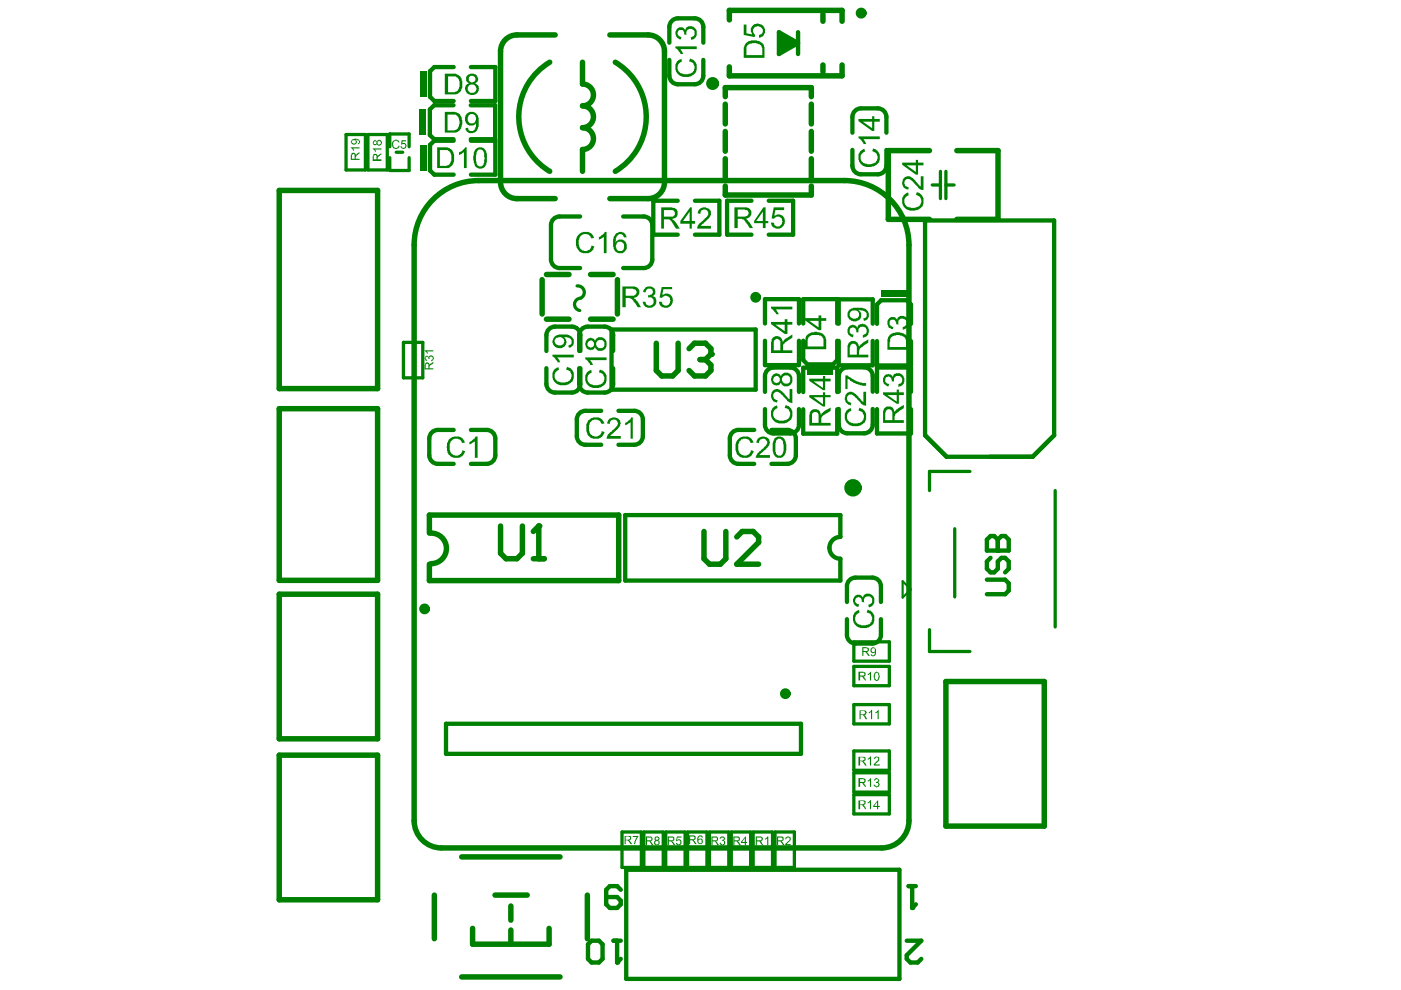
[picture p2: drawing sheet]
<svg xmlns="http://www.w3.org/2000/svg" width="297mm" height="210mm" viewBox="0 0 297 210" stroke-linecap="round" stroke-linejoin="round" font-family="sans-serif">
<g fill="none" stroke="#008000" stroke-width=".7">
<path d="M73.4 28.5h4.1v7.5h-4.1zM78 28.5h4.1v7.5h-4.1zM82.6 31.1v-2.7h4.1v2.7M82.6 33.4v2.8h4.1v-2.8M84 32.3h1.4M197.7 39.2h1.7M199.4 36.3v5.8M200.5 39.2h1.8M200.5 36.3v5.8M85.5 72.6h4.1v7.5h-4.1zM205.6 100h-8.5v4M202.4 112.1v14.5"/>
<path d="M223.7 104v28.9M181 136.1h7.6v4.1h-7.6zM197.1 133.5v4.6h8.5M181 141.3h7.6v4.1h-7.6zM181 149.4h7.6v4.1h-7.6zM181 159.2h7.6v4.1h-7.6zM131.9 176.4h4.1v7.5h-4.1zM136.5 176.4h4.1v7.5h-4.1zM141.1 176.4h4.2v7.5h-4.2zM145.8 176.4h4.1v7.5h-4.1zM150.4 176.4h4.1v7.5h-4.1zM155 176.4h4.2v7.5h-4.2z"/>
<path d="M159.7 176.4h4.1v7.5h-4.1zM164.3 176.4h4.1v7.5h-4.1zM181 163.9h7.6v4h-7.6zM181 168.5h7.6v4.1h-7.6z"/>
</g>
<g fill="none" stroke="#008000" stroke-width=".91">
<path d="M96.2 14.2h-4.1l-.9 .9v5.4l.9 .9h4.1M99.8 14.2h5.2v7.2h-5.2M141.9 5.7v3.4M141.9 12.7v3.3M143.7 17.9h3.6M143.7 3.9h3.6M149.1 5.7v3.4M149.1 12.7v3.3M96.2 22.3h-4.2l-.9 .9v5.4l.9 .9h4.2M96.2 29.8h-4.1l-.9 .9v5.5l.9 .8h4.1M99.8 22.3h5.2v7.2h-5.2M99.8 29.8h5.2v7.2h-5.2"/>
<path d="M180.7 24.8v3.3M180.7 31.8v3.3M182.6 37h3.5M182.6 23h3.5M187.9 24.8v3.3M187.9 31.8v3.3M116.8 47.7v7.3M118.6 56.8h4.4M118.6 45.9h4.4M132.1 56.8h4.4M132.1 45.9h4.4M138.3 47.7v7.3"/>
<path d="M143.7 42.6h-5.2v7.2h5.2M147.3 42.6h5.2v7.2h-5.2M159.3 42.6h-5.1v7.2h5.1M163 42.6h5.2v7.2h-5.2M196.1 46.7h27.4v45.6l-4.6 4.5h-18.2l-4.6-4.5zM115.8 71.1v3.3M115.8 78.1v3.3M117.7 69.3h3.5M122.8 71.1v3.3M122.8 78.1v3.3M123.1 71.1v3.3M123.1 78.1v3.3"/>
<path d="M124.6 69.3h3.6M129.7 69.9h30.5v12.7h-30.5zM130 71.1v3.3M130 78.1v3.3M162.2 68.6v-5.2h7.2v5.2M162.2 72.2v5.2h7.2v-5.2M162.2 79.7v3.4M164 77.9h3.6M169.4 79.7v3.4M170.3 68.6v-5.2h7.2v5.2M170.3 72.2v4.1l.9 1h5.4l.9-1v-4.1M177.8 68.6v-5.1h7.2v5.1"/>
<path d="M177.8 72.3v5.1h7.2v-5.1M177.8 79.7v3.4M179.7 77.9h3.5M185 79.7v3.4M185.9 68.7v-4.1l.9-.9h5.5l.8 .9v4.1M185.9 72.3v5.2h7.2v-5.2M91 93v3.5M92.8 98.3h3.4M92.8 91.2h3.4M99.8 98.3h3.4M99.8 91.2h3.4M105 93v3.5"/>
<path d="M117.7 83.2h3.5M122.3 88.9v3.6M124.1 94.3h3.4M124.1 87.1h3.4M124.6 83.2h3.6M131.1 94.3h3.4M131.1 87.1h3.4M136.3 88.9v3.6M154.7 93v3.5M156.6 98.3h3.3M156.6 91.2h3.3M162.2 86.7v3.4"/>
<path d="M163.6 98.3h3.3M163.6 91.2h3.3M164 91.9h3.6M168.7 93v3.5M169.4 86.7v3.4M170.3 83.1v-5.1h7.2v5.1M170.3 86.8v5.1h7.2v-5.1M177.8 86.7v3.4M179.7 91.9h3.5M185 86.7v3.4M185.9 86.7v5.2h7.2v-5.2M185.9 83.1v-5.2h7.2v5.2"/>
<path d="M178.2 109.2h-45.6v13.9h45.6M179.6 124.3v3.3M179.6 131.3v3.3M181.4 136.4h3.5M181.4 122.5h3.5M186.8 124.3v3.3M186.8 131.3v3.3M94.6 153.5h75.2v6.3h-75.2zM132.8 184.4h57.9v23.1h-57.9z"/>
</g>
<g fill="none" stroke="#008000" stroke-width="1.2">
<path d="M106.1 10.9v27.7M109.6 7.4h8.1M123.5 13.2v4.6M129.3 7.4h8.1M140.9 10.9v27.7M154.6 4.2v-2h23.9v2.3M165.4 7.8l2.9 1.3-2.5 1.4v-1.6l1.3 .2M174.5 3v1.5M174.5 13.8v1.5M178.5 13.8v2.3h-23.9v-1.9M101.5 38.3h77.5M123.5 31.7v4.6"/>
<path d="M153.8 20.5v-1.9h18.2v1.9M153.8 39.4v2h18.2v-2M153.8 22.1v4.2M153.8 27.9v4.2M153.8 33.7v4.1M172 22.1v4.2M172 27.9v4.2M172 33.7v4.1M197.1 31.9h-8.8v14.6h8.8M202.9 31.9h8.7v14.6h-8.7M59.2 40.4h20.9v42h-20.9zM87.8 51.9v122.1"/>
<path d="M109.6 42.1h8.1M114.9 59.3v7.3M115.9 58.2h4.7M125.2 58.2h4.8M129.3 42.1h8.1M130.9 59.3v7.3M192.7 51.9v122.1M115.9 67.7h4.7M125.2 67.7h4.8M59.2 86.7h20.9v36.3h-20.9zM91 113v-3.8h40.2v13.9h-40.2v-3.5M59.2 126h20.9v30.6h-20.9z"/>
<path d="M200.5 144.5h20.9v30.7h-20.9zM59.2 160.1h20.9v30.7h-20.9zM93.6 179.8h93.3M92.1 189.8v9.2M97.9 181.7h20.8M100.2 196.8v3.4h16.2v-3.4M105 189.8h6.8M108.3 192.1v3M108.3 197.2v3M124.5 189.8v9.2M97.9 207.1h20.8"/>
</g>
<path d="M165.1 6.8l4.1 2.3-4.1 2.4zM169.2 6.8v4.7M178.2 109.2v4.6M178.2 118.5v4.6" fill="none" stroke="#008000" stroke-width=".93"/>
<path d="M191.4 123.2l1.7 1.8-1.7 1.7z" fill="none" stroke="#008000" stroke-width=".46"/>
<g fill="#008000">
<path d="M89 30.7h1.4v5.5h-1.4z" fill-rule="evenodd"/>
<path d="M171.2 78h5.4v1.4h-5.4z" fill-rule="evenodd"/>
<path d="M186.8 61.5h5.5v1.4h-5.5z" fill-rule="evenodd"/>
<path d="M89 23.2h1.3v5.4h-1.3z" fill-rule="evenodd"/>
<path d="M89 15.1h1.4v5.5h-1.4z" fill-rule="evenodd"/>
</g>
<g fill="#008000">
<path d="M74.4 31.2h1.8v.3h-1.4l.3 .2v.2h-.3v-.2z"/>
<path d="M83.2 30.1a.81 .81 0 0 1 .8-.5 .81 .81 0 0 1 .7 .6h-.2a.54 .54 0 0 0-.7-.3 .54 .54 0 0 0-.4 .5h-.1v.4h.1a.52 .52 0 0 0 .5 .6 .52 .52 0 0 0 .6-.5h.2a.76 .76 0 0 1-.8 .7 .76 .76 0 0 1-.7-.7h-.1z"/>
<path d="M85.2 29.7h.9v.3h-.7l-.1 .4a.58 .58 0 0 1 .7 .1 .58 .58 0 0 1 .1 .7 .61 .61 0 0 1-.7 .4 .61 .61 0 0 1-.5-.6h.3a.42 .42 0 0 0 .5 .3 .42 .42 0 0 0 .3-.5 .42 .42 0 0 0-.6-.3l-.4 .2z"/>
<path d="M74.6 32.9v.8h.6v-.6a.31 .31 0 0 0-.1-.4 .31 .31 0 0 0-.4 0zM74.5 32.5h.1a.46 .46 0 0 1 .5-.1 .46 .46 0 0 1 .3 .5l.8-.6v.2l-.8 .7v.5h.8v.2h-1.8z"/>
<path d="M74.6 30a.42 .42 0 0 0 .8 0 .42 .42 0 0 0-.8 0zM74.5 29.7a1.18 1.18 0 0 1 1.8 .3 .44 .44 0 0 1-.4 .5v.2v-.3a.37 .37 0 0 0 .2-.4 .37 .37 0 0 0-.4-.3l-.3-.1a.56 .56 0 0 1 .3 .7 .56 .56 0 0 1-.6 .4 .44 .44 0 0 1-.6-.5h-.1z"/>
</g>
<path d="M131.6 188.7l-.8-.8h-1.5l-.8 .8v3l.8 .8h1.5l.8-.8v-.7l-.8-.8h-2.3" fill="none" stroke="#008000" stroke-width=".93"/>
<g fill="#008000">
<path d="M134.2 177.2h1.1l-.6 1.2-.1 .6h-.2l.1-.6 .2-.6 .4-.3h-.9z"/>
<path d="M143.5 177.4h1v.2h-.8l-.2 .4a.64 .64 0 0 1 1 .5 .64 .64 0 0 1-.8 .7l-.4-.2v-.3h.2a.4 .4 0 0 0 .7 .2 .4 .4 0 0 0-.1-.6 .33 .33 0 0 0-.3-.1 .33 .33 0 0 0-.3 .2l-.2-.1z"/>
<path d="M152.7 177.5h.1a.49 .49 0 0 1 .8 .2l.1 .2-.3 .3a.6 .6 0 0 1 .2 1 .6 .6 0 0 1-1-.3l.2-.3a.38 .38 0 0 0 .4 .5 .38 .38 0 0 0 .3-.6l-.1-.2h-.4l.2-.3h.2l.1-.3-.3-.2-.4 .3h-.2z"/>
<path d="M162.2 177.8l.5-.4h.2v1.8h-.2v-1.4l-.4 .2z"/>
<path d="M166.6 177.5h.1a.57 .57 0 0 1 .9 0 .57 .57 0 0 1-.3 .9l-.6 .6h.9v.2h-1.1a.79 .79 0 0 1 .6-.8 .43 .43 0 0 0 .3-.5 .43 .43 0 0 0-.6-.3l-.1 .3h-.2z"/>
<path d="M184 170.1h.2l.5-.5v2h-.3v-1.5l-.2 .2h-.2z"/>
<path d="M184 165.4h.2l.5-.4v1.8h-.3v-1.4l-.2 .3h-.2z"/>
<path d="M185.4 165.2a.55 .55 0 0 1 .7-.2 .55 .55 0 0 1 .2 .8h-.1a.65 .65 0 0 1 .2 .7 .65 .65 0 0 1-.7 .4v-.1a.41 .41 0 0 1-.4-.4h.2a.35 .35 0 0 0 .3 .3 .35 .35 0 0 0 .4-.3h.1l-.1-.4h-.5v-.2a.34 .34 0 0 0 .4-.2 .34 .34 0 0 0 0-.4h-.4l-.2 .4-.2-.2z"/>
<path d="M184 160.8h.2l.5-.5v2h-.3v-1.5l-.2 .2h-.2z"/>
<path d="M185.4 160.6l.4-.3 .2 .2a.41 .41 0 0 1 .4 .4h.1h-.1v.4l-.8 .8h.9v.2h-1.2v-.3l.5-.6a.41 .41 0 0 0 .4-.5 .41 .41 0 0 0-.5-.3l-.2 .3h-.2z"/>
<path d="M184.2 151l.5-.3v-.2h.2v2h-.2v-1.5l-.3 .2h-.2z"/>
<path d="M185.6 151h.2l.5-.5v2h-.2v-1.5l-.3 .2h-.2z"/>
<path d="M184 142.9h.2l.5-.5v1.9h-.3v-1.4l-.2 .2h-.2z"/>
<path d="M132.7 177.4v.6h.5a.35 .35 0 0 0 .4-.3 .35 .35 0 0 0-.4-.3zM132.4 177.2h.8a.47 .47 0 0 1 .6 .4 .47 .47 0 0 1-.4 .6l.6 .8h-.3l-.2-.4a.66 .66 0 0 0-.8-.4v.8h-.3z"/>
<path d="M141.8 177.6v.6h.5a.32 .32 0 0 0 .5-.2 .32 .32 0 0 0-.4-.4zM141.6 177.4h.8a.52 .52 0 0 1 .6 .4 .52 .52 0 0 1-.5 .6l.4 .2 .3 .6h-.3l-.3-.3a.66 .66 0 0 0-.8-.5v.8h-.2z"/>
<path d="M137.2 177.6v.6h.6a.3 .3 0 0 0 .3-.3 .3 .3 0 0 0-.3-.3zM136.9 177.4h.9a.52 .52 0 0 1 .5 .4 .52 .52 0 0 1-.4 .6l.3 .2 .4 .6h-.4l-.4-.8h-.6v.8h-.3z"/>
<path d="M139 177.6v.4l.3 .2v-.2a.25 .25 0 0 0 .3-.1 .25 .25 0 0 0-.2-.3l-.1-.1zM138.9 178.5v.1a.36 .36 0 0 0 .4 .5 .36 .36 0 0 0 .3-.5 .32 .32 0 0 0-.2-.3 .32 .32 0 0 0-.4 .1zM138.8 177.6a.5 .5 0 0 1 .7-.2 .5 .5 0 0 1 .1 .8h-.1a.59 .59 0 0 1 .2 .8 .59 .59 0 0 1-.8 .1 .59 .59 0 0 1-.1-.8l.2-.1-.2-.2z"/>
<path d="M146.3 177.4v.5h.6a.3 .3 0 0 0 .4-.3 .3 .3 0 0 0-.4-.2zM146.1 177.1h.9a.49 .49 0 0 1 .5 .4 .49 .49 0 0 1-.2 .5l-.3 .2 .4 .2 .3 .6h-.3a1.01 1.01 0 0 0-1.1-.8v.8h-.2z"/>
<path d="M147.9 177.4h.2a.49 .49 0 0 1 .5-.3 .49 .49 0 0 1 .4 .5h-.2a.36 .36 0 0 0-.4-.2 .36 .36 0 0 0-.3 .3v.3v-.1a.59 .59 0 0 1 .9 .4 .59 .59 0 0 1-.7 .7 .66 .66 0 0 1-.5-.8zM148.1 178.2a.42 .42 0 0 0 .1 .5 .42 .42 0 0 0 .6-.1v-.2a.36 .36 0 0 0-.2-.4 .36 .36 0 0 0-.4 0z"/>
<path d="M151.1 177.6v.6h.6a.3 .3 0 0 0 .3-.3 .3 .3 0 0 0-.3-.3zM150.8 177.4h.9a.52 .52 0 0 1 .5 .4 .52 .52 0 0 1-.4 .6l.3 .2 .4 .6h-.4l-.4-.8h-.6v.8h-.3z"/>
<path d="M155.7 177.6v.6h.6a.3 .3 0 0 0 .3-.3 .3 .3 0 0 0-.3-.3zM155.5 177.4h.8a.52 .52 0 0 1 .6 .4 .52 .52 0 0 1-.5 .6l.4 .2 .3 .6h-.3l-.6-.8h-.5v.8h-.2z"/>
<path d="M157.9 177.7l-.6 .8h.6zM158 177.4h.1v1.1h.3v.2h-.3v.5h-.2v-.5h-.8v-.2z"/>
<path d="M160.5 177.6v.6h.5a.32 .32 0 0 0 .5-.3 .32 .32 0 0 0-.5-.3zM160.2 177.4h1a.52 .52 0 0 1 .4 .2 .52 .52 0 0 1 0 .6l-.4 .2 .3 .1 .4 .7h-.3l-.6-.8h-.5v.8h-.3z"/>
<path d="M165 177.6v.6h.6a.3 .3 0 0 0 .3-.3 .3 .3 0 0 0-.3-.3zM164.7 177.4h1a.49 .49 0 0 1 .4 .3 .49 .49 0 0 1-.2 .6l-.2 .1 .3 .2 .4 .6h-.4l-.6-.8h-.4v.8h-.3z"/>
<path d="M182.4 169.8v.7h.5a.35 .35 0 0 0 .4-.3 .35 .35 0 0 0-.4-.4zM182 169.7h.9a.48 .48 0 0 1 .6 .4 .48 .48 0 0 1-.3 .5h-.1l.3 .4 .2 .6h-.2l-.3-.5a.62 .62 0 0 0-.7-.5v1h-.4z"/>
<path d="M186 170.1l-.6 .8h.6zM186.1 169.7h.1v1.2h.3v.2h-.3v.5h-.2v-.5h-.9v-.2z"/>
<path d="M182.4 165.2v.6h.4a.32 .32 0 0 0 .5-.2 .32 .32 0 0 0-.4-.4zM182 165h1.1v.1a.44 .44 0 0 1 .4 .6l-.2 .3h-.2l.2 .1 .3 .7h-.2l-.3-.3a.62 .62 0 0 0-.7-.5v.8h-.4z"/>
<path d="M182.4 160.6v.7h.5l.4-.3v-.3l-.2-.1zM182 160.5h.9a.47 .47 0 0 1 .6 .4 .47 .47 0 0 1-.4 .5l.6 .9h-.3l-.3-.4a.62 .62 0 0 0-.7-.5v.9h-.4z"/>
<path d="M182.5 150.7v.7h.7l.3-.3-.3-.4zM182.2 150.6h.9a.49 .49 0 0 1 .6 .4 .49 .49 0 0 1-.5 .6l.3 .2 .4 .7h-.4l-.2-.6-.4-.3h-.4v.9h-.3z"/>
<path d="M182.4 142.6v.6h.4a.32 .32 0 0 0 .5-.2 .32 .32 0 0 0-.4-.4zM182 142.4h1.1v.1a.44 .44 0 0 1 .4 .6l-.2 .4h-.2l.2 .1 .3 .7h-.2l-.3-.4a.62 .62 0 0 0-.7-.4v.8h-.4z"/>
<path d="M185.6 142.8a1.11 1.11 0 0 0 .2 1.4h.2a.98 .98 0 0 0 0-1.6zM185.5 142.5a.61 .61 0 0 1 .7 0 .61 .61 0 0 1 .2 .7h.1l-.1 .6a.52 .52 0 0 1-.5 .6 .52 .52 0 0 1-.5-.6l-.1-.8z"/>
<path d="M183.1 137.4v.6h.4a.31 .31 0 0 0 .5-.2 .31 .31 0 0 0-.4-.4zM182.8 137.2h.9v.1a.44 .44 0 0 1 .5 .6l-.2 .4h-.3l.7 .8h-.3l-.6-.8h-.4v.8h-.3z"/>
<path d="M184.8 137.8a.39 .39 0 0 0 .7 0 .39 .39 0 0 0-.7 0zM184.6 137.6l.1-.2a.58 .58 0 0 1 .9 0l.1 .3a1.14 1.14 0 0 1-.6 1.5l-.4-.1-.1-.4h.2a.37 .37 0 0 0 .4 .2 .37 .37 0 0 0 .3-.4v-.2a.52 .52 0 0 1-.5 .2 .52 .52 0 0 1-.4-.4z"/>
</g>
<path d="M192.6 187.9h1.6M193.4 187.9v4.6" fill="none" stroke="#008000" stroke-width=".93"/>
<circle cx="193.4" cy="192.5" r=".46" fill="#008000"/>
<path d="M194.2 191.7l-.8 .8" fill="none" stroke="#008000" stroke-width=".93"/>
<g fill="#008000">
<path d="M90.1 75.7a.47 .47 0 0 1 .8 0 .43 .43 0 0 1 .4-.4 .43 .43 0 0 1 .5 .2l.2 .3v.3l-.5 .5-.1-.2a.41 .41 0 0 0 .4-.5 .41 .41 0 0 0-.5-.4l-.2 .2v.4h-.3a.3 .3 0 0 0-.1-.4 .3 .3 0 0 0-.4 .1 .3 .3 0 0 0 .2 .4l.1 .2-.1 .2-.4-.2-.1-.4z"/>
<path d="M90 74.3h1.9v.2h-1.4l.2 .2v.3h-.2v-.3z"/>
<path d="M117.5 78.3l.9-.4 .1 .5a1.3 1.3 0 0 0-.9 1.4 1.3 1.3 0 0 0 1.2 1.2 2.02 2.02 0 0 0 2.3-.7 1.29 1.29 0 0 0-1-1.9l-.1-.1 .3-.6a2.13 2.13 0 0 1 1.2 2.9h-.1a.75 .75 0 0 1-.7 .7 2.24 2.24 0 0 1-2.4 .2 2.24 2.24 0 0 1-1.2-2v-.5z"/>
<path d="M117.1 75.2h4.5v.6h-3.4l.6 .9v.1h-.6v-.2l-.5-.6-.6-.5z"/>
<path d="M157.7 5.2h.6v1.9l1.1 .2v-.1a1.44 1.44 0 0 1 .3-1.8 1.44 1.44 0 0 1 1.7-.2 1.46 1.46 0 0 1 .8 1.6 1.46 1.46 0 0 1-1.3 1.2v-.6a.88 .88 0 0 0 .8-.8 .88 .88 0 0 0-.7-.9 1 1 0 0 0-1 .1 1 1 0 0 0-.3 1l.4 .6-.1 .5-2.3-.5z"/>
<path d="M163.5 65h4.5v.6h-3.5l.6 .9v.1h-.5l-.5-.8-.6-.4z"/>
<path d="M182.4 32l.9-.4 .1 .6a1.3 1.3 0 0 0-.9 1.4 1.3 1.3 0 0 0 1.2 1.1 1.64 1.64 0 0 0 2.4-1.6l-.1-.2a.8 .8 0 0 0-.9-.7l-.2-.2 .2-.5a2 2 0 0 1 .7 3.4 2.58 2.58 0 0 1-3.7-.7l-.1-.9a1.17 1.17 0 0 1 .4-1.1z"/>
<path d="M182 28.9h4.5v.6h-3.4l.5 .9v.1h-.5l-.4-.7-.7-.5z"/>
<path d="M191.6 41.3l1-.5 .1 .6a1.3 1.3 0 0 0-1 1.4 1.3 1.3 0 0 0 1.3 1.2 1.64 1.64 0 0 0 2.3-1.7l-.1-.2a.8 .8 0 0 0-.8-.7l-.2-.1 .2-.6a2 2 0 0 1 .7 3.5 2.58 2.58 0 0 1-3.7-.7l-.1-.9a1.17 1.17 0 0 1 .3-1.2z"/>
<path d="M191.6 37.7a1.47 1.47 0 0 1 2.2 .4l1.4 1.5v-2.2h.6v2.9h-.6l-.3-.3-1-1a1.97 1.97 0 0 0-1.7-1.1 .93 .93 0 0 0-.4 1.1 .93 .93 0 0 0 .9 .7l-.1 .6a1.63 1.63 0 0 1-1.3-1.8z"/>
<path d="M163.8 86.4l.9-.4 .2 .5a1.3 1.3 0 0 0-1 1.4 1.3 1.3 0 0 0 1.2 1.2 2.02 2.02 0 0 0 2.3-.7 1.29 1.29 0 0 0-.9-1.9l-.1-.1 .2-.6a2.13 2.13 0 0 1 1.3 2.9h-.1a.75 .75 0 0 1-.7 .7 2.24 2.24 0 0 1-2.4 .2 2.24 2.24 0 0 1-1.2-2v-.5z"/>
<path d="M163.8 82.8a1.6 1.6 0 0 1 2.3 .6l1.3 1.3v-2.2h.6v3a2.9 2.9 0 0 1-1.7-1.3 2.12 2.12 0 0 0-1.9-1.1 .93 .93 0 0 0-.4 1 .93 .93 0 0 0 .9 .7l-.2 .6a1.46 1.46 0 0 1-1.2-.9 1.46 1.46 0 0 1 .3-1.5z"/>
<path d="M90.3 77.3v.8h.5v-.9l-.3-.1zM90.1 77.1h.2a.38 .38 0 0 1 .3-.3 .38 .38 0 0 1 .3 .3l.2 .3 .2-.3 .6-.4v.4l-.8 .5v.5h.8v.2h-1.9z"/>
<path d="M117.8 71.7a1.01 1.01 0 0 0 .3 1.5 1.01 1.01 0 0 0 1.5-.4v-.1a.88 .88 0 0 0-.3-1 .88 .88 0 0 0-1-.1zM117.4 71.6a2.99 2.99 0 0 1 3.1-.6 1.48 1.48 0 0 1 1.1 1.9l-.1 .3-.5 .5h-.4l-.1-.5h.1a.79 .79 0 0 0 .6-.7 .79 .79 0 0 0-.5-.8l-.4-.2h-.7a1.34 1.34 0 0 1 .2 1.8 1.34 1.34 0 0 1-1.7 .4 1.35 1.35 0 0 1-.7-2.1z"/>
<path d="M158.4 9.7l-.1 2h3.3v-1.2a1.17 1.17 0 0 0-1.1-1.2l-.2-.2-1.3 .2zM158 9.3a2.67 2.67 0 0 1 4 .3l.1 2.7h-4.4v-2.2z"/>
<path d="M164.2 72.1l-.1 2.2h1.3v-1.4a.78 .78 0 0 0-.3-.9 .78 .78 0 0 0-.9 .1zM163.7 71.7a1.22 1.22 0 0 1 1.4-.4 1.22 1.22 0 0 1 .8 1.2l.7-.8 1.4-.8v.7l-1.5 1.1a.66 .66 0 0 0-.5 .8v.8h2v.6h-4.5v-2.4z"/>
<path d="M164.4 68.8l2 1.4v-1.4zM163.5 68.3h2.9v-.6h.5v.6h1.1v.5h-1.1v2h-.5l-2.9-2.1z"/>
<path d="M182.9 25.8l2 1.4v-1.4zM182 25.2h2.9v-.6h.5v.6h1.1v.6h-1.1v2h-.5l-2.9-2.1z"/>
<path d="M192.2 35.1l2 1.3v-1.3zM191.3 34.5h2.9v-.6h.4v.6h1.2v.6h-1.2v1.9h-.4l-2.9-2.1z"/>
<path d="M164.1 80.1a.73 .73 0 0 0 .1 1 .73 .73 0 0 0 1-.1 .73 .73 0 0 0-.1-1.1 .62 .62 0 0 0-1 .2zM165.8 80.5a.91 .91 0 0 0 1.8 0 .91 .91 0 0 0-1.8 0zM163.8 79.5a1.06 1.06 0 0 1 1.8 .2v.1a1.26 1.26 0 0 1 1.4-.8 1.26 1.26 0 0 1 1 1.4 1.27 1.27 0 0 1-.9 1.5 1.27 1.27 0 0 1-1.5-.8 .98 .98 0 0 1-1.7 .3h-.1a1.56 1.56 0 0 1 0-1.9z"/>
</g>
<path d="M192.2 199.4h3.1l-3.1 3.1v.8l.8 .8h1.6l.7-.8" fill="none" stroke="#008000" stroke-width=".93"/>
<g fill="#008000">
<path d="M79 31.5h1.9v.2h-1.4l.2 .2v.3h-.2v-.3z"/>
<path d="M124.7 89.2a2.04 2.04 0 0 1 3.4 .6l-.5 .1a1.38 1.38 0 0 0-1.7-.9 1.38 1.38 0 0 0-1 1.6 1.5 1.5 0 0 0 .9 1.8 1.19 1.19 0 0 0 1.8-1l.7 .2h-.2a1.97 1.97 0 0 1-3.3 .8l-.3-.3a3.6 3.6 0 0 1 0-2.7z"/>
<path d="M128.9 89.1l.2-.1a1.46 1.46 0 0 1 1.5-.5 1.46 1.46 0 0 1 1 1.3l-.1 .1a2.51 2.51 0 0 1-1.3 1.7l-.8 .8h2.2v.6h-3a2.75 2.75 0 0 1 1.4-1.8l.7-.7a.85 .85 0 0 0-.1-1.4 .85 .85 0 0 0-1.3 .6v.2l-.6-.1z"/>
<path d="M132.5 89.7l1-.6 .3-.6h.4v4.5h-.5v-3.5l-.9 .6h-.3z"/>
<path d="M122.3 50.1a2.15 2.15 0 0 1 3.4-.2l.2 .5-.5 .2a1.31 1.31 0 0 0-1.4-1 1.31 1.31 0 0 0-1.2 1.2 2.01 2.01 0 0 0 .7 2.3 1.3 1.3 0 0 0 1.9-.9l.1-.1 .6 .2a2.14 2.14 0 0 1-2.9 1.3v-.1a.75 .75 0 0 1-.7-.7 2.65 2.65 0 0 1-.2-2.6z"/>
<path d="M127 50.2h.2l.6-.5 .5-.5h.3v4.5h-.6v-3.5l-.9 .6h-.1z"/>
<path d="M79.2 33.1v.7h.6v-.5a.31 .31 0 0 0-.2-.4 .31 .31 0 0 0-.4 .2zM79.1 32.7l.5-.1a.41 .41 0 0 1 .5 .5l.8-.6v.2l-.8 .7v.4h.8v.3h-1.9z"/>
<path d="M79.2 30.2a.3 .3 0 0 0 .6 0 .3 .3 0 0 0-.6 0zM80.1 30a.42 .42 0 0 0 .2 .7 .42 .42 0 0 0 .5-.6l-.4-.3zM79.1 30a.47 .47 0 0 1 .8 0v-.2a.6 .6 0 0 1 .9 0 .6 .6 0 0 1 0 .9 .6 .6 0 0 1-.9 0v-.2a.49 .49 0 0 1-.5 .3 .49 .49 0 0 1-.4-.5z"/>
<path d="M94.9 24.3v3.4h1a1.2 1.2 0 0 0 1.4-1.3 1.7 1.7 0 0 0-.8-2.1zM94.3 23.7h1.7a1.96 1.96 0 0 1 2 2 2.41 2.41 0 0 1-1 2.3l-2.7 .1z"/>
<path d="M99.3 24.5v.3a.9 .9 0 0 0 .7 1.3 .9 .9 0 0 0 .8-1.3 .86 .86 0 0 0-1.5-.3zM98.9 24.1a1.55 1.55 0 0 1 1.7-.2 1.55 1.55 0 0 1 .9 1.4v.3a2.45 2.45 0 0 1-.7 2.4 1.26 1.26 0 0 1-2.1-.8l.5-.1a.81 .81 0 0 0 .8 .7 .81 .81 0 0 0 .8-.8l.1-1a1.27 1.27 0 0 1-1.5 .5 1.27 1.27 0 0 1-.8-1.4l.1-.7z"/>
<path d="M130.5 49.6a1.4 1.4 0 0 1 1.4-.4 1.4 1.4 0 0 1 1 1.1h-.6a.82 .82 0 0 0-.9-.7 .82 .82 0 0 0-.7 .8h-.1l-.1 .9 .1 .1a1.24 1.24 0 0 1 1.4-.6 1.24 1.24 0 0 1 .9 1.3v.1a1.4 1.4 0 0 1-1.3 1.5 1.4 1.4 0 0 1-1.5-1.3 3.7 3.7 0 0 1 .2-2.5zM130.8 51.5v.1a1.02 1.02 0 0 0-.1 1.2 1.02 1.02 0 0 0 1.1 .4 1.04 1.04 0 0 0 .5-1.3 1.04 1.04 0 0 0-1.4-.5z"/>
</g>
<path d="M149.3 112.7v5.8l1.1 1.1h2.3l1.2-1.1v-5.8M156.2 113.8l1.2-1.1h2.3l1.1 1.1v1.2l-4.6 4.6h4.6" fill="none" stroke="#008000" stroke-width="1.2"/>
<g fill="#008000">
<path d="M188.5 67.4a1.17 1.17 0 0 1 1.7 .4 .6 .6 0 0 1 .6-.7v-.1a1.48 1.48 0 0 1 1.9 1.1 1.48 1.48 0 0 1-1.3 1.8v-.6a.62 .62 0 0 0 .7-.5 .9 .9 0 0 0-.8-1.2 .9 .9 0 0 0-.8 1.2l-.5-.1a.82 .82 0 0 0-.4-.8 .82 .82 0 0 0-.9 0l-.1 .4a.82 .82 0 0 0 .8 1l-.1 .5a1.21 1.21 0 0 1-1-1.9z"/>
<path d="M95.1 93.2a2.02 2.02 0 0 1 3.5 .6l-.6 .1a1.38 1.38 0 0 0-1.6-.9 1.38 1.38 0 0 0-1 1.6 1.63 1.63 0 0 0 1.2 2h.1a1.19 1.19 0 0 0 1.3-1.2l.6 .3a1.96 1.96 0 0 1-1.6 1.4 1.96 1.96 0 0 1-2-1l-.1-.3a3.7 3.7 0 0 1 .2-2.6z"/>
<path d="M99.5 93.7l.9-.6 .4-.5h.5v4.5h-.6v-3.5l-.9 .6h-.3z"/>
<path d="M171.4 71.6l-.2 1.9h3.4v-1.4a1.23 1.23 0 0 0-1.4-1.1h-.5a1.48 1.48 0 0 0-1.3 .6zM170.9 71.3a2.67 2.67 0 0 1 3.9-.1l.4 .8v2h-4.5v-1.8z"/>
<path d="M171.6 68l2 1.4v-1.4zM170.7 67.4h2.9v-.5h.5v.5h1.1v.6h-1.1v2h-.5l-2.9-2.1z"/>
<path d="M188.8 71.6l-.2 .9v1.1h3.5v-1.1a1.2 1.2 0 0 0-1.3-1.3 2.26 2.26 0 0 0-2 .4zM188.5 71.2h.1a2.52 2.52 0 0 1 3.7 .2l.3 .4v2.4h-4.4v-2.4z"/>
<path d="M95 16.2v3.4h1.2a1.48 1.48 0 0 0 1.2-1.9 1.27 1.27 0 0 0-1.5-1.5zM94.3 15.6h1.7a1.8 1.8 0 0 1 2 2v.2a1.86 1.86 0 0 1-2.1 2.2h-1.6z"/>
<path d="M99.4 16.4a.74 .74 0 0 0 .3 1 .74 .74 0 0 0 1-.2 .74 .74 0 0 0-.1-1h-.2a.76 .76 0 0 0-1 .2zM99.3 18.3a.91 .91 0 0 0 .3 1.3 .91 .91 0 0 0 1.3-.4 .91 .91 0 0 0-.6-1.3h-.1a.83 .83 0 0 0-.9 .4zM98.9 16.1l.2-.1a1.37 1.37 0 0 1 1.4-.3 1.37 1.37 0 0 1 .9 1.1v.1a.75 .75 0 0 1-.7 .8 1.01 1.01 0 0 1 .7 1.6 1.31 1.31 0 0 1-1.6 .8l-.3-.1a1.28 1.28 0 0 1-.7-2l.7-.3a1.03 1.03 0 0 1-.6-1.6z"/>
</g>
<path d="M106.1 111.5v5.8l1.2 1.2h2.3l1.2-1.2v-5.8M113.1 118.5h2.3M114.2 111.5v7" fill="none" stroke="#008000" stroke-width="1.2"/>
<circle cx="114.2" cy="111.5" r=".58" fill="#008000"/>
<path d="M114.2 111.5l-1.1 1.2" fill="none" stroke="#008000" stroke-width="1.2"/>
<g fill="#008000">
<path d="M124.4 78.9l1-.5 .1 .6a1.3 1.3 0 0 0-1 1.4 1.3 1.3 0 0 0 1.2 1.2 2.02 2.02 0 0 0 2.3-.7 1.29 1.29 0 0 0-.9-1.9l-.1-.1 .2-.6a2.13 2.13 0 0 1 1.3 2.9h-.1a.75 .75 0 0 1-.7 .7 2.24 2.24 0 0 1-2.4 .2 2.24 2.24 0 0 1-1.2-2v-.5z"/>
<path d="M124.1 75.8h4.5v.6h-3.5l.6 .9v.1h-.6v-.2l-.4-.6-.6-.5z"/>
<path d="M156.2 93.5a2.06 2.06 0 0 1 3.6 .2v.1l-.6 .1a1.37 1.37 0 0 0-1.5-.9 1.37 1.37 0 0 0-1.2 1.4 1.78 1.78 0 0 0 1.2 2.2 1.22 1.22 0 0 0 1.5-1.2l.7 .3h-.1a1.97 1.97 0 0 1-3.4 .8l-.2-.4a3.6 3.6 0 0 1 0-2.6z"/>
<path d="M160.6 93.1l.1-.1a1.57 1.57 0 0 1 2.4 .2 1.43 1.43 0 0 1-.6 1.8l-1.5 1.5h2.2v.6h-3a3.4 3.4 0 0 1 1.2-1.8 1.97 1.97 0 0 0 1.3-1.5 .87 .87 0 0 0-1-.8 .87 .87 0 0 0-.8 .9l-.6-.1z"/>
<path d="M164.1 44h2.2v.5h-1.9l-.2 1.2h.1a1.42 1.42 0 0 1 1.9 .4 1.42 1.42 0 0 1-.3 1.9 1.38 1.38 0 0 1-1.4 .5 1.38 1.38 0 0 1-1-1.2v-.1h.6a.87 .87 0 0 0 .9 .8 .87 .87 0 0 0 .8-.9h.1l-.1-.2a.89 .89 0 0 0-.6-1 .89 .89 0 0 0-1 .4l-.1 .1-.5-.1z"/>
<path d="M181.2 129.8l.9-.5 .1 .6a1.3 1.3 0 0 0-.9 1.4 1.3 1.3 0 0 0 1.2 1.2 2.02 2.02 0 0 0 2.3-.7 1.29 1.29 0 0 0-.9-1.9l-.2-.1 .3-.6a2.06 2.06 0 0 1 1 3.3h-.1a2.63 2.63 0 0 1-3.4 .2 2.28 2.28 0 0 1-.3-2.9z"/>
<path d="M181.1 126.6a1.08 1.08 0 0 1 1.8 .1v-.1a1.27 1.27 0 0 1 2.2-.1 1.43 1.43 0 0 1-.9 2.3l-.1-.6a.89 .89 0 0 0 .8-1.1 .89 .89 0 0 0-1.1-.6 .89 .89 0 0 0-.5 1.2l-.6-.1a.73 .73 0 0 0-.5-.9 .73 .73 0 0 0-.9 .4v.3a1.07 1.07 0 0 0 .8 .8l-.1 .4a1.3 1.3 0 0 1-.9-2z"/>
<path d="M179.8 69.4a1.35 1.35 0 0 1 1.6-.3l.4 .4a1.13 1.13 0 0 1 1.7-.7 1.52 1.52 0 0 1 .7 1.6 1.52 1.52 0 0 1-1.3 1.2v-.6a.89 .89 0 0 0 .9-1 .89 .89 0 0 0-1.1-.7 .89 .89 0 0 0-.7 1v.2h-.5a.78 .78 0 0 0-.3-1 .78 .78 0 0 0-.9 .1l-.1 1 .4 .3h.4l-.1 .6a1.4 1.4 0 0 1-1.2-1.6z"/>
<path d="M124.7 72.5a.73 .73 0 0 0 .1 1.1 .73 .73 0 0 0 1-.2 .73 .73 0 0 0-.1-1 .62 .62 0 0 0-1 .1zM126.4 73a.91 .91 0 0 0 1.8 0 .91 .91 0 0 0-1.8 0zM124.4 72a1.06 1.06 0 0 1 1.8 .2v.1a1.26 1.26 0 0 1 1.4-.8 1.26 1.26 0 0 1 1 1.4 1.27 1.27 0 0 1-.9 1.5 1.27 1.27 0 0 1-1.5-.8 .98 .98 0 0 1-1.7 .3h-.1a1.56 1.56 0 0 1 0-1.9z"/>
<path d="M164.6 93.2l-.2 .7v.7a2.1 2.1 0 0 0 .3 1.9h.2a.72 .72 0 0 0 .8 0 .72 .72 0 0 0 .3-.7 3.7 3.7 0 0 0-.2-2.6 .84 .84 0 0 0-1.2 0zM164.2 93a1.39 1.39 0 0 1 1.6-.3 1.39 1.39 0 0 1 .8 1.4 2.58 2.58 0 0 1-.9 3h-.1a1.53 1.53 0 0 1-1.8-1.4v-.3a4.3 4.3 0 0 1 .4-2.4z"/>
<path d="M156.4 44.4v1.5h1.3a.87 .87 0 0 0 .9-1.1l-.7-.4zM155.7 44h2.1a1.23 1.23 0 0 1 1.5 1 1.23 1.23 0 0 1-1.3 1.4l.6 .3 1.1 1.7h-.7l-1.1-1.7-.6-.3h-.9v2h-.7z"/>
<path d="M161.7 44.9l-1.4 2h1.4zM161.9 44h.4v2.9h.6v.4h-.6v1.1h-.6v-1.1h-1.8v-.4z"/>
<path d="M180.3 73.2l-.1 2h1.5v-1.4a.77 .77 0 0 0-.3-.8 .77 .77 0 0 0-.9 0zM179.9 72.7a1.29 1.29 0 0 1 1.4-.3 1.29 1.29 0 0 1 .8 1.2l.4-.6 1.6-1v.7l-1.3 .9a1.11 1.11 0 0 0-.7 .9v.7h2v.6h-4.4v-2.6z"/>
<path d="M180.3 66.2a1.01 1.01 0 0 0 .5 1.3 1.01 1.01 0 0 0 1.3-.5 1.03 1.03 0 0 0-.6-1.2 1.03 1.03 0 0 0-1.2 .4zM179.9 65.8l.1-.1a3.5 3.5 0 0 1 2.6-.4h.2a1.64 1.64 0 0 1 1.2 2.4l-.8 .3-.1-.6a.75 .75 0 0 0 .7-.7 .75 .75 0 0 0-.7-.8l-1.1-.2a1.34 1.34 0 0 1 .5 1.7 1.34 1.34 0 0 1-1.5 .7 1.52 1.52 0 0 1-1.1-2.3z"/>
</g>
<path d="M130.1 199.4h1.5M130.8 199.4v4.7" fill="none" stroke="#008000" stroke-width=".93"/>
<circle cx="130.8" cy="204.1" r=".46" fill="#008000"/>
<path d="M124.7 200.2l.7-.8h1.6l.8 .8v3.1l-.8 .8h-1.6l-.7-.8zM131.6 203.3l-.8 .8" fill="none" stroke="#008000" stroke-width=".93"/>
<g fill="#008000">
<path d="M143.5 13l1-.5 .1 .6a1.3 1.3 0 0 0-.9 1.3 1.3 1.3 0 0 0 1.1 1.2 2.02 2.02 0 0 0 2.3-.7 1.29 1.29 0 0 0-.9-1.8l-.1-.1 .2-.6a2.13 2.13 0 0 1 1.3 2.9h-.1a.75 .75 0 0 1-.7 .7 2.24 2.24 0 0 1-2.4 .2 2.24 2.24 0 0 1-1.2-2.1v-.4z"/>
<path d="M143.2 9.8h4.5v.6h-3.5l.6 .9v.2h-.6v-.3l-.4-.6-.6-.4z"/>
<path d="M143.4 6.2a1.08 1.08 0 0 1 1.9 .2v-.2a1.27 1.27 0 0 1 1.2-.6 1.27 1.27 0 0 1 1.1 .8 1.47 1.47 0 0 1-1 2l-.2-.5a.89 .89 0 0 0 .9-1.1 .89 .89 0 0 0-1.2-.7 .89 .89 0 0 0-.5 1.3l-.5-.1a.74 .74 0 0 0-.5-1 .74 .74 0 0 0-1 .5 .74 .74 0 0 0 .6 1l.3 .1-.1 .4a1.3 1.3 0 0 1-1-2.1z"/>
<path d="M179.5 87l.9-.5 .1 .6a1.3 1.3 0 0 0-.9 1.4 1.3 1.3 0 0 0 1.1 1.2 2.02 2.02 0 0 0 2.4-.7 1.29 1.29 0 0 0-1-1.9l-.1-.1 .2-.6a2.13 2.13 0 0 1 1.3 2.9h-.1a.75 .75 0 0 1-.7 .7 2.24 2.24 0 0 1-2.4 .2 2.24 2.24 0 0 1-1.2-2v-.5z"/>
<path d="M179.5 83.4a1.6 1.6 0 0 1 2.3 .6l1.3 1.3v-2.2h.5v3a2.9 2.9 0 0 1-1.7-1.3 2.12 2.12 0 0 0-1.9-1.2 .93 .93 0 0 0-.4 1.1 .93 .93 0 0 0 .9 .7l-.1 .6a1.37 1.37 0 0 1-1.2-2z"/>
<path d="M179.2 79.6h.5l.3 .3 1 .5a4.6 4.6 0 0 0 2.6 .8v.6l-.9-.1a6.1 6.1 0 0 1-3-1.4v2.2h-.5z"/>
<path d="M187.5 79.7l.2-.2a1.16 1.16 0 0 1 1.6 .4 1.15 1.15 0 0 1 2-.4 1.47 1.47 0 0 1 .4 1.5 1.47 1.47 0 0 1-1.2 1v-.6a.9 .9 0 0 0 .8-1 .9 .9 0 0 0-1.2-.7 .9 .9 0 0 0-.6 1.2h-.4a.87 .87 0 0 0-1.2-1 .79 .79 0 0 0-.3 .8 .79 .79 0 0 0 .7 .6l.2 .1-.1 .5a1.43 1.43 0 0 1-1.2-1.7z"/>
<path d="M136.8 61a1.28 1.28 0 0 1 2.1 .7l.1 .2-.1 .5-.6 .4a1.15 1.15 0 0 1 .5 2 1.48 1.48 0 0 1-1.5 .4 1.48 1.48 0 0 1-1.1-1.2h.6a.9 .9 0 0 0 1.1 .8 .9 .9 0 0 0 .7-1.1 .9 .9 0 0 0-1.2-.6v-.5a.87 .87 0 0 0 .9-1.2 .79 .79 0 0 0-.8-.2 .79 .79 0 0 0-.6 .6l-.1 .2-.4-.1z"/>
<path d="M140.3 60.9h2.2v.4h-1.8l-.3 1.2h.1a1.46 1.46 0 0 1 1.9 .4 1.46 1.46 0 0 1-.1 1.9 1.46 1.46 0 0 1-1.5 .5 1.46 1.46 0 0 1-1.1-1.2v-.1h.6a.87 .87 0 0 0 .9 .8 .87 .87 0 0 0 .8-.9h.2l-.2-.3a.84 .84 0 0 0-.4-.8 .84 .84 0 0 0-.9 .1l-.4 .3-.5-.1z"/>
<path d="M97.3 32.3l.6-.3 .7-.8h.3v4.4h-.5v-3.4l-.2 .2-.8 .5h-.1z"/>
<path d="M172.2 87.7v2h1.4v-1.4a.78 .78 0 0 0-.4-.8 .78 .78 0 0 0-.8 0zM171.7 87.3a1.33 1.33 0 0 1 2.2 0l.1 .6h.1v-.2l.4-.4 1.6-.9v.7l-1.7 1.1-.3 .3v1.2h2v.5h-4.5z"/>
<path d="M172.5 84.2l2 1.5v-1.5zM171.6 83.8h2.9v-.6h.4v.6h1.2v.4h-1.2v2h-.4l-2.9-2z"/>
<path d="M172.5 80.9l2 1.4v-1.4zM171.6 80.3h2.9v-.6h.4v.6h1.2v.6h-1.2v1.8h-.4l-2.9-1.9z"/>
<path d="M187.8 87.1l-.1 2h1.5v-1.4a.77 .77 0 0 0-.3-.8 .77 .77 0 0 0-.9 0zM187.5 86.5a1.26 1.26 0 0 1 1.4-.3 1.26 1.26 0 0 1 .8 1.3l.4-.7 1.5-1v.7l-1.2 1a1.11 1.11 0 0 0-.7 .9v.7h1.9v.6h-4.4v-2.6z"/>
<path d="M188.2 83.8l1.9 1.3v-1.3zM187.2 83.2h2.9v-.6h.5v.6h1v.6h-1v1.8h-.5l-2.9-2z"/>
<path d="M132.7 61.2v1.5h1.2a.78 .78 0 0 0 .9-.3 .78 .78 0 0 0-.1-1l-.5-.2zM132 60.7h2a1.23 1.23 0 0 1 1.5 1.1 1.23 1.23 0 0 1-1.2 1.4l.6 .3 1 1.6h-.7l-.9-1.4-.5-.4-.3-.1h-.8v1.9h-.7z"/>
<path d="M93.3 31.8v3.4h1.4a1.48 1.48 0 0 0 1-1.8v-.1a1.25 1.25 0 0 0-1.4-1.5zM92.7 31.2h1.6a1.88 1.88 0 0 1 2 2.4 1.86 1.86 0 0 1-1.4 2h-2.2z"/>
<path d="M101.1 32v.2a3.7 3.7 0 0 0 .2 2.9 .88 .88 0 0 0 .9 0 .88 .88 0 0 0 .4-.9l.2-.5-.2-.4a1.16 1.16 0 0 0-1.1-1.6zM100.7 31.8a1.31 1.31 0 0 1 1.4-.6 1.31 1.31 0 0 1 1 1.2l.1 .7a2.46 2.46 0 0 1-.8 2.5h-.1a1.41 1.41 0 0 1-1.9-1.1 3.9 3.9 0 0 1 .3-2.7z"/>
</g>
<path d="M139.1 72.8v5.8l1.2 1.1h2.3l1.2-1.1v-5.8M146.1 73.9l1.2-1.1h2.3l1.1 1.1v1.2" fill="none" stroke="#008000" stroke-width="1.2"/>
<circle cx="150.7" cy="75.1" r=".58" fill="#008000"/>
<path d="M148.4 76.2h1.2M149.6 76.2l1.1 1.2v1.2l-1.1 1.1h-2.3l-1.2-1.1M150.7 75.1l-1.1 1.1" fill="none" stroke="#008000" stroke-width="1.2"/>
<g fill="#008000">
<path d="M148.2 44.4a1.5 1.5 0 0 1 2.5 .6 2.12 2.12 0 0 1-1.1 2l-1.1 .9h2.2v.6h-2.9a1.83 1.83 0 0 1 1.2-1.6l.5-.6a1.01 1.01 0 0 0 .3-1.8 .81 .81 0 0 0-.8 0 .81 .81 0 0 0-.5 .7l-.1 .2-.5-.2z"/>
<path d="M140.8 44.5v1.4h1.2a.73 .73 0 0 0 1-.4 .73 .73 0 0 0-.5-1zM140.2 44h2.3l.1 .1a1.17 1.17 0 0 1 1.1 .8 1.17 1.17 0 0 1-.4 1.3l-.8 .2v.1l.6 .4 1 1.6h-.8l-1-1.6a.62 .62 0 0 0-.8-.4h-.7v2h-.6z"/>
<path d="M146.2 44.9l-1.4 2h1.4zM146.3 44h.4v2.9h.7v.5h-.7v1.1h-.5v-1.1h-2v-.5z"/>
</g>
<path d="M209.2 116.7h4.7v-2.3l-.8-.7h-.8l-.7 .7v2.3M210 118.3l-.8 .7v1.6l.8 .8h.8l.8-.8v-1.6l.7-.7h.8l.8 .7v1.6l-.8 .8M209.2 122.9h3.9l.8 .8v1.5l-.8 .8h-3.9" fill="none" stroke="#008000" stroke-width=".93"/>
<circle cx="211.6" cy="116.7" r=".46" fill="#008000"/>
<path d="M178.2 113.8a2.31 2.31 0 0 0-2.3 2.4 2.31 2.31 0 0 0 2.3 2.3M209.2 116.7v-2.3l.8-.7h.8l.8 .7v2.3" fill="none" stroke="#008000" stroke-width=".93"/>
<g fill="none" stroke="#008000" stroke-width="1.2">
<path d="M109.6 7.4a3.5 3.5 0 0 0-3.5 3.5M116.6 13.2a13.5 13.5 0 0 0 0 23.1M123.5 17.8a2.31 2.31 0 0 1 2.3 2.3 2.31 2.31 0 0 1-2.3 2.3 2.31 2.31 0 0 1 2.3 2.4 2.31 2.31 0 0 1-2.3 2.3 2.31 2.31 0 0 1 2.3 2.3 2.31 2.31 0 0 1-2.3 2.3M130.5 13.2a13.5 13.5 0 0 1 0 23.1M137.4 7.4a3.5 3.5 0 0 1 3.5 3.5M101.5 38.3a13.7 13.7 0 0 0-13.7 13.6M106.1 38.6a3.5 3.5 0 0 0 3.5 3.5M140.9 38.6a3.5 3.5 0 0 1-3.5 3.5M179 38.3a13.7 13.7 0 0 1 13.7 13.6M91.3 113a3.2 3.2 0 0 1 3.4 3.2 3.2 3.2 0 0 1-3.3 3.3M87.8 174a5.8 5.8 0 0 0 5.8 5.8M192.7 174a5.8 5.8 0 0 1-5.8 5.8"/>
<circle cx="182.6" cy="2.8" r=".58"/>
</g>
<g fill="none" stroke="#008000" stroke-width=".91">
<path d="M141.9 16a1.82 1.82 0 0 0 1.8 1.9M143.7 3.9a1.82 1.82 0 0 0-1.8 1.8M147.3 3.9a1.82 1.82 0 0 1 1.8 1.8M149.1 16a1.82 1.82 0 0 1-1.8 1.9M180.7 35.1a1.82 1.82 0 0 0 1.9 1.9M182.6 23a1.82 1.82 0 0 0-1.9 1.8M186.1 23a1.82 1.82 0 0 1 1.8 1.8M187.9 35.1a1.82 1.82 0 0 1-1.8 1.9M116.8 55a1.82 1.82 0 0 0 1.8 1.8M118.6 45.9a1.82 1.82 0 0 0-1.8 1.8M136.5 45.9a1.82 1.82 0 0 1 1.8 1.8M138.3 55a1.82 1.82 0 0 1-1.8 1.8"/>
<path d="M117.7 69.3a1.82 1.82 0 0 0-1.9 1.8M121.2 69.3a1.82 1.82 0 0 1 1.9 1.8M124.6 69.3a1.82 1.82 0 0 0-1.8 1.8M128.2 69.3a1.82 1.82 0 0 1 1.8 1.8M164 77.9a1.82 1.82 0 0 0-1.8 1.8M167.6 77.9a1.82 1.82 0 0 1 1.8 1.8M179.7 77.9a1.82 1.82 0 0 0-1.9 1.8M183.2 77.9a1.82 1.82 0 0 1 1.8 1.8M91 96.5a1.82 1.82 0 0 0 1.8 1.8M92.8 91.2a1.82 1.82 0 0 0-1.8 1.8M103.2 91.2a1.82 1.82 0 0 1 1.8 1.8M105 96.5a1.82 1.82 0 0 1-1.8 1.8"/>
<path d="M115.8 81.4a1.82 1.82 0 0 0 1.9 1.8M122.3 92.5a1.82 1.82 0 0 0 1.8 1.8M122.8 81.4a1.82 1.82 0 0 0 1.8 1.8M123.1 81.4a1.82 1.82 0 0 1-1.9 1.8M124.1 87.1a1.82 1.82 0 0 0-1.8 1.8M130 81.4a1.82 1.82 0 0 1-1.8 1.8M134.5 87.1a1.82 1.82 0 0 1 1.8 1.8M136.3 92.5a1.82 1.82 0 0 1-1.8 1.8M154.7 96.5a1.82 1.82 0 0 0 1.9 1.8M156.6 91.2a1.82 1.82 0 0 0-1.9 1.8M162.2 90.1a1.82 1.82 0 0 0 1.8 1.8M166.9 91.2a1.82 1.82 0 0 1 1.8 1.8"/>
<path d="M168.7 96.5a1.82 1.82 0 0 1-1.8 1.8M169.4 90.1a1.82 1.82 0 0 1-1.8 1.8M177.8 90.1a1.82 1.82 0 0 0 1.9 1.8M185 90.1a1.82 1.82 0 0 1-1.8 1.8M179.6 134.6a1.82 1.82 0 0 0 1.8 1.8M181.4 122.5a1.82 1.82 0 0 0-1.8 1.8M184.9 122.5a1.82 1.82 0 0 1 1.9 1.8M186.8 134.6a1.82 1.82 0 0 1-1.9 1.8"/>
</g>
<path d="M122.3 60.6a1.35 1.35 0 0 1 1.6 1.2 1.35 1.35 0 0 1-1.2 1.5 1.31 1.31 0 0 0-.9 1.3 1.31 1.31 0 0 0 1.1 1.2" fill="none" stroke="#008000" stroke-width=".69"/>
<g fill="none" stroke="#008000" stroke-width="1.1">
<circle cx="160.2" cy="63" r=".57"/>
<circle cx="90" cy="129.1" r=".57"/>
<circle cx="166.5" cy="147.1" r=".57"/>
</g>
<circle cx="151.1" cy="17.7" r=".68" fill="none" stroke="#008000" stroke-width="1.4"/>
<circle cx="180.9" cy="103.4" r=".7" fill="none" stroke="#008000" stroke-width="2.3"/>
</svg>
